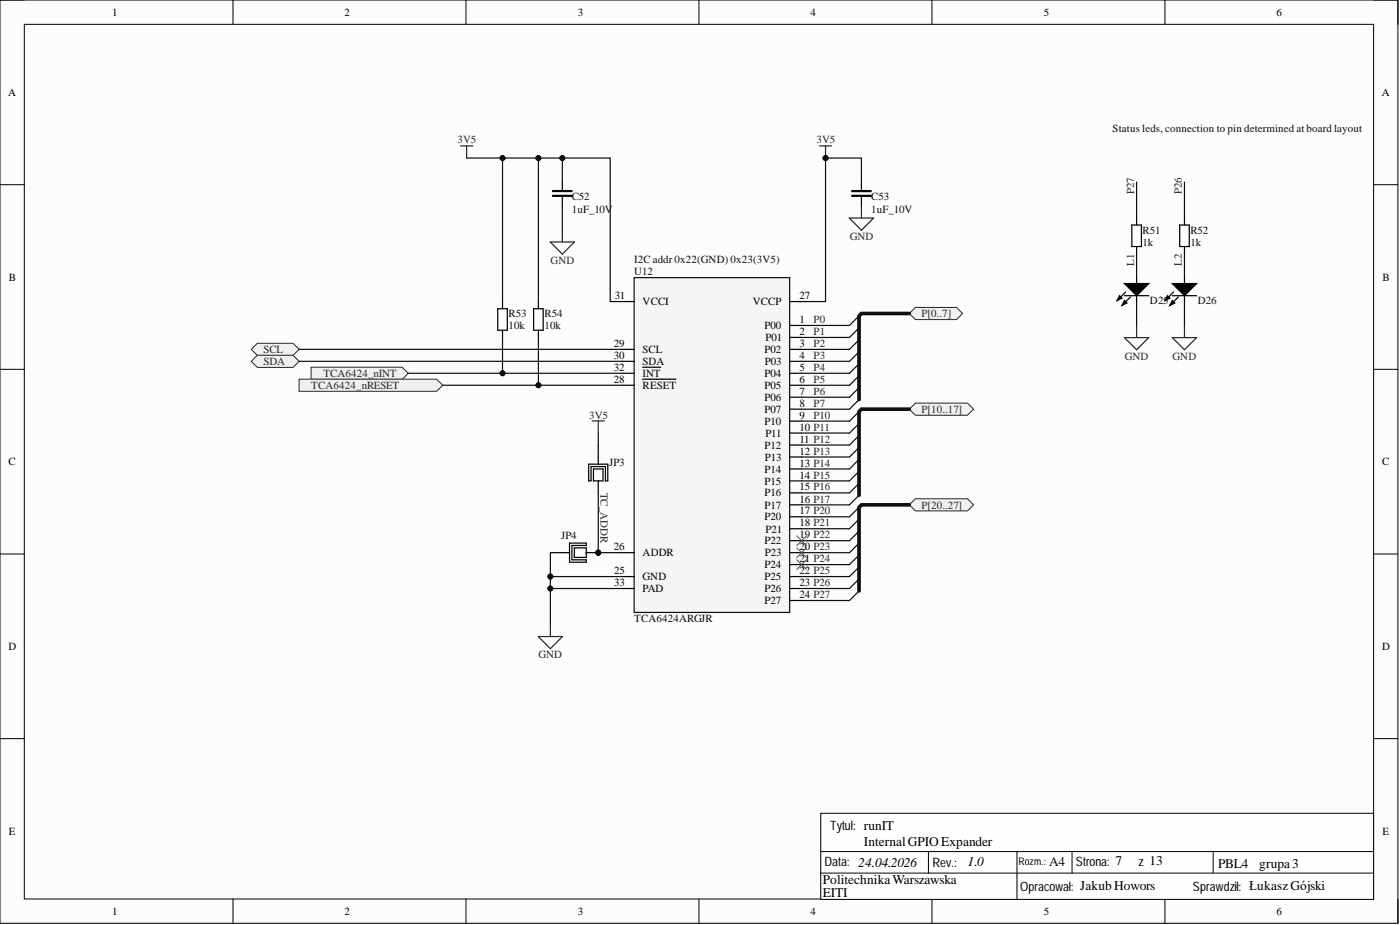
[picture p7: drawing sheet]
<svg xmlns="http://www.w3.org/2000/svg" width="292mm" height="193mm" viewBox="0 0 292 193" stroke-linecap="round" stroke-linejoin="round" font-family="sans-serif">
<defs><g id="words">
<g font-size="2.8">
<text x="180.2" y="176.6">InternalGPIO Expander</text>
<text x="171.7" y="184.5">PolitechnikaWarszawska</text>
<text x="201.9" y="180.7">1.0</text>
<text x="254.1" y="181">PBL4</text>
<text x="262.8" y="181">grupa3</text>
<text x="171.7" y="187">EITI</text>
</g>
<text font-size="2.8" fill="#0e0e0e" x="218.9" y="180.6">A4</text>
<g font-size="2.7">
<text x="173.2" y="173.1">Tytuł: runIT</text>
<text x="172" y="180.7">Data: 24.04.2026</text>
<text x="194.5" y="180.8">Rev.:</text>
<text x="212.9" y="185.9">Opracował: JakubHowors</text>
<text x="224.5" y="180.7">Strona: 7</text>
<text x="237.6" y="180.6">z 13</text>
<text x="248.9" y="185.9">Sprawdził: ŁukaszGójski</text>
</g>
<g font-size="2.3">
<text x="23.4" y="3.3">1</text>
<text x="71.9" y="3.3">2</text>
<text x="120.6" y="3.3">3</text>
<text x="169.1" y="3.3">4</text>
<text x="217.8" y="3.3">5</text>
<text x="266.3" y="3.3">6</text>
<text x="1.7" y="20">A</text>
<text x="288.3" y="20">A</text>
<text x="1.9" y="58.6">B</text>
<text x="288.5" y="58.6">B</text>
<text x="128.2" y="62.4">31</text>
<text x="134.1" y="63.7">VCCI</text>
<text x="157.1" y="63.7">VCCP</text>
<text x="166.8" y="62.4">27</text>
<text x="159.5" y="68.7">P00</text>
<text x="159.7" y="71.1">P01</text>
<text x="166.8" y="67.4">1</text>
<text x="166.8" y="69.9">2</text>
<text x="128.1" y="72.4">29</text>
<text x="128.1" y="74.9">30</text>
<text x="128.1" y="77.4">32</text>
<text x="134.1" y="73.7">SCL</text>
<text x="134.1" y="76.1">SDA</text>
<text x="159.5" y="73.7">P02</text>
<text x="159.6" y="76.1">P03</text>
<text x="166.8" y="72.4">3</text>
<text x="166.8" y="74.9">4</text>
<text x="166.8" y="77.4">5</text>
<text x="128.1" y="79.8">28</text>
<text x="134.1" y="81.1">RESET</text>
<text x="134.1" y="78.7">INT</text>
<text x="159.5" y="78.7">P04</text>
<text x="159.5" y="81.1">P05</text>
<text x="159.5" y="83.6">P06</text>
<text x="166.8" y="79.8">6</text>
<text x="166.8" y="82.4">7</text>
<text x="159.5" y="86.1">P07</text>
<text x="159.5" y="88.6">P10</text>
<text x="166.8" y="84.8">8</text>
<text x="166.8" y="87.4">9</text>
<text x="166.8" y="89.9">10 P11</text>
<text x="159.5" y="93.6">P12</text>
<text x="159.7" y="91.2">P11</text>
<text x="166.8" y="92.3">11 P12</text>
<text x="166.8" y="94.9">12 P13</text>
<text x="1.8" y="97.1">C</text>
<text x="159.5" y="98.6">P14</text>
<text x="159.5" y="101.1">P15</text>
<text x="159.6" y="96.1">P13</text>
<text x="166.8" y="97.3">13 P14</text>
<text x="166.8" y="99.9">14 P15</text>
<text x="288.4" y="97.1">C</text>
<text x="159.5" y="103.6">P16</text>
<text x="159.5" y="106.1">P17</text>
<text x="166.8" y="102.3">15 P16</text>
<text x="166.8" y="104.8">16 P17</text>
<text x="166.8" y="107.3">17 P20</text>
<text x="159.5" y="108.6">P20</text>
<text x="159.5" y="113.5">P22</text>
<text x="159.7" y="111.1">P21</text>
<text x="166.8" y="109.8">18 P21</text>
<text x="166.8" y="112.3">19 P22</text>
<text x="128.1" y="114.8">26</text>
<text x="128.2" y="119.8">25</text>
<text x="134.1" y="116.1">ADDR</text>
<text x="159.5" y="118.5">P24</text>
<text x="159.6" y="116.1">P23</text>
<text x="166.8" y="114.8">20 P23</text>
<text x="166.8" y="117.3">21 P24</text>
<text x="166.8" y="119.8">22 P25</text>
<text x="128.2" y="122.2">33</text>
<text x="134.1" y="121.1">GND</text>
<text x="134.1" y="123.5">PAD</text>
<text x="159.5" y="121.1">P25</text>
<text x="159.5" y="123.5">P26</text>
<text x="166.8" y="122.2">23 P26</text>
<text x="166.8" y="124.8">24 P27</text>
<text x="159.5" y="126">P27</text>
<text x="1.8" y="135.6">D</text>
<text x="288.4" y="135.6">D</text>
<text x="1.9" y="174.1">E</text>
<text x="288.5" y="174.1">E</text>
<text x="23.4" y="190.8">1</text>
<text x="71.9" y="190.8">2</text>
<text x="120.6" y="190.8">3</text>
<text x="169.1" y="190.8">4</text>
<text x="217.8" y="190.8">5</text>
<text x="266.3" y="190.8">6</text>
</g>
<g font-size="2.3" fill="#262626">
<text x="95.4" y="29.9">3V5</text>
<text x="170.3" y="29.9">3V5</text>
<text x="236.6" y="40.5" transform="rotate(-90 236.6 40.5)">P27</text>
<text x="246.6" y="40.5" transform="rotate(-90 246.6 40.5)">P26</text>
<text x="177.3" y="50">GND</text>
<text x="114.9" y="55.1">GND</text>
<text x="236.6" y="55.4" transform="rotate(-90 236.6 55.4)">L1</text>
<text x="246.6" y="55.4" transform="rotate(-90 246.6 55.4)">L2</text>
<text x="169.8" y="67.4">P0</text>
<text x="169.8" y="69.9">P1</text>
<text x="192.2" y="66.2">P[0..7]</text>
<text x="55" y="73.7">SCL</text>
<text x="55" y="76.1">SDA</text>
<text x="169.8" y="72.4">P2</text>
<text x="169.8" y="74.9">P3</text>
<text x="169.8" y="77.4">P4</text>
<text x="234.7" y="75">GND</text>
<text x="244.7" y="75">GND</text>
<text x="64.9" y="81.1">TCA6424_nRESET</text>
<text x="67.5" y="78.7">TCA6424_nINT</text>
<text x="169.8" y="79.8">P5</text>
<text x="169.8" y="82.4">P6</text>
<text x="122.9" y="87.4">3V5</text>
<text x="169.8" y="84.8">P7</text>
<text x="169.8" y="87.4">P10</text>
<text x="192.2" y="86.1">P[10..17]</text>
<text x="125.3" y="102.8" transform="rotate(90 125.3 102.8)">TC_ADDR</text>
<text x="192.2" y="106.1">P[20..27]</text>
<text x="112.4" y="137.4">GND</text>
</g>
<g font-size="2.3" fill="#0e0e0e">
<text x="232.1" y="27.5">Status leds, connection to pin determined at board layout</text>
<text x="119.3" y="41.8">C52</text>
<text x="181.8" y="41.8">C53</text>
<text x="119.3" y="44.4">1uF_10V</text>
<text x="181.8" y="44.4">1uF_10V</text>
<text x="238.4" y="48.8">R51</text>
<text x="238.4" y="51.3">1k</text>
<text x="248.4" y="48.8">R52</text>
<text x="248.4" y="51.3">1k</text>
<text x="132.3" y="57.5">U12</text>
<text x="132.3" y="54.9">I2C addr 0x22(GND) 0x23(3V5)</text>
<text x="239.9" y="63.4">D25</text>
<text x="249.9" y="63.4">D26</text>
<text x="106.1" y="66.2">R53</text>
<text x="106.1" y="68.7">10k</text>
<text x="113.6" y="66.2">R54</text>
<text x="113.6" y="68.7">10k</text>
<text x="127.1" y="97.2">JP3</text>
<text x="117.1" y="112.5">JP4</text>
<text x="132.3" y="129.8">TCA6424ARGJR</text>
</g>
<text font-size="2.2" x="212.5" y="180.5">Rozm.:</text>
</g></defs>
<path d="M0 0h291.7v192.6h-291.7z" fill-rule="evenodd" fill="#fcfcfc"/>
<path d="M0 0h291.7v192.6h-291.7z" fill="none" stroke="#000" stroke-width=".21"/>
<path d="M5.1 5.1h281.5v182.4h-281.5z" fill-rule="evenodd" fill="#fcfcfc"/>
<g fill="none" stroke="#000" stroke-width=".21">
<path d="M0 0h5.1M5.1 5.1h281.5v182.4h-281.5zM48.6 0v5.1M97.2 0v5.1M145.8 0v5.1M194.4 0v5.1M243.1 0v5.1M286.6 0h5.1v5.1M0 38.5h5.1M286.6 38.5h5.1M0 77.1h5.1M286.6 77.1h5.1"/>
<path d="M0 115.6h5.1M286.6 115.6h5.1M0 154.1h5.1M286.6 154.1h5.1M48.6 187.5v5.1M97.2 187.5v5.1M145.8 187.5v5.1M194.4 187.5v5.1M243.1 187.5v5.1M291.7 187.5v5.1"/>
</g>
<path d="M171.2 169.7h115.4v17.9h-115.4z" fill-rule="evenodd" fill="#fefefe"/>
<path d="M171.2 169.7h115.4v17.9h-115.4zM171.2 177.7h115.4M193.7 177.7v4.4M212.2 177.7v9.9M223.7 177.7v4.4M253.1 177.7v4.4M171.2 182.1h115.4" fill="none" stroke="#000" stroke-width=".21"/>
<path d="M132.3 57.9h32.5v69.9h-32.5z" fill-rule="evenodd" fill="#f5f5f5"/>
<path d="M132.3 57.9h32.5v69.9h-32.5z" fill="none" stroke="#0a0a0a" stroke-width=".25"/>
<g fill="none" stroke="#000" stroke-width=".25">
<path d="M129.8 72.9h2.5M129.8 75.4h2.5M129.8 77.9h2.5M129.8 62.9h2.5M134.1 79.1h6.9M134.1 76.6h3.7M164.8 67.9h2.5M164.8 70.4h2.5M164.8 72.9h2.5M164.8 75.4h2.5M164.8 77.9h2.5M164.8 62.9h2.5"/>
<path d="M129.8 80.4h2.5M164.8 80.4h2.5M164.8 82.9h2.5M164.8 85.4h2.5M164.8 87.9h2.5M164.8 90.3h2.5M164.8 92.8h2.5M164.8 95.3h2.5M164.8 97.8h2.5M129.8 115.3h2.5M164.8 100.3h2.5M164.8 102.8h2.5"/>
<path d="M164.8 105.3h2.5M164.8 107.8h2.5M164.8 110.3h2.5M164.8 112.8h2.5M164.8 115.3h2.5M164.8 117.8h2.5M129.8 120.3h2.5M129.8 122.8h2.5M164.8 120.3h2.5M164.8 122.8h2.5M164.8 125.3h2.5"/>
</g>
<path d="M112.3 132.8h5.1l-2.6 2.5zM114.8 130.3v2.5" fill="none" stroke="#262626" stroke-width=".25"/>
<path d="M52.4 72.9l1.3-1.3h7.4l1.3 1.3-1.3 1.3h-7.4z" fill-rule="evenodd" fill="#f0f0f0"/>
<path d="M52.4 72.9l1.3-1.3h7.4l1.3 1.3-1.3 1.3h-7.4z" fill="none" stroke="#262626" stroke-width=".21"/>
<path d="M52.4 75.4l1.3-1.3h7.4l1.3 1.3-1.3 1.2h-7.4z" fill-rule="evenodd" fill="#f0f0f0"/>
<path d="M52.4 75.4l1.3-1.3h7.4l1.3 1.3-1.3 1.2h-7.4z" fill="none" stroke="#262626" stroke-width=".21"/>
<path d="M64.9 76.6h19l1.3 1.3-1.3 1.2h-19z" fill-rule="evenodd" fill="#f0f0f0"/>
<path d="M64.9 76.6h19l1.3 1.3-1.3 1.2h-19z" fill="none" stroke="#262626" stroke-width=".21"/>
<path d="M62.4 79.1h28.7l1.3 1.3-1.3 1.2h-28.7z" fill-rule="evenodd" fill="#f0f0f0"/>
<path d="M62.4 79.1h28.7l1.3 1.3-1.3 1.2h-28.7z" fill="none" stroke="#262626" stroke-width=".21"/>
<g fill="none" stroke="#0e0e0e" stroke-width=".25">
<path d="M179.2 65.9l-2 2M179.2 68.4l-2 2M179.2 70.9l-2 2M179.2 73.4l-2 2M179.2 75.9l-2 2M179.2 78.4l-2 2M179.2 80.9l-2 2M179.2 83.4l-2 2M179.2 85.9l-2 2M179.2 88.3l-2 2M179.2 90.9l-2 1.9M179.2 93.3l-2 2"/>
<path d="M179.2 95.8l-2 2M179.2 98.3l-2 2M179.2 100.8l-2 2M179.2 103.3l-2 2M179.2 105.8l-2 2M179.2 108.3l-2 2M179.2 110.8l-2 2M179.2 113.3l-2 2M179.2 115.8l-2 2M179.2 118.3l-2 2M179.2 120.8l-2 2M179.2 123.3l-2 2"/>
</g>
<path d="M189.7 65.4l1.3-1.3h8.6l1.2 1.3-1.2 1.3h-8.6z" fill-rule="evenodd" fill="#f0f0f0"/>
<path d="M189.7 65.4l1.3-1.3h8.6l1.2 1.3-1.2 1.3h-8.6z" fill="none" stroke="#262626" stroke-width=".21"/>
<path d="M189.7 85.4l1.3-1.3h10.9l1.2 1.3-1.2 1.2h-10.9z" fill-rule="evenodd" fill="#f0f0f0"/>
<path d="M189.7 85.4l1.3-1.3h10.9l1.2 1.3-1.2 1.2h-10.9z" fill="none" stroke="#262626" stroke-width=".21"/>
<path d="M189.7 105.3l1.3-1.2h10.9l1.2 1.2-1.2 1.3h-10.9z" fill-rule="evenodd" fill="#f0f0f0"/>
<path d="M189.7 105.3l1.3-1.2h10.9l1.2 1.2-1.2 1.3h-10.9z" fill="none" stroke="#262626" stroke-width=".21"/>
<path d="M171 30.4h2.5M172.2 30.4v2.6M114.8 50.5h5.1l-2.6 2.5zM117.3 47.9v2.6M177.2 45.5h5.1l-2.6 2.5zM179.7 43v2.5" fill="none" stroke="#262626" stroke-width=".25"/>
<path d="M103.8 64.4h2v4.5h-2zM104.8 62.9v1.5M104.8 68.9v1.5M111.3 64.4h2v4.5h-2zM112.3 62.9v1.5M112.3 68.9v1.5" fill="none" stroke="#000" stroke-width=".25"/>
<circle cx="172.2" cy="33" r=".51" fill="#0e0e0e"/>
<circle cx="172.2" cy="33" r=".51" fill="none" stroke="#0e0e0e" stroke-width=".21"/>
<path d="M96.1 30.4h2.5M97.4 30.4v2.6" fill="none" stroke="#262626" stroke-width=".25"/>
<path d="M122.8 96.8h4v3.5h-.5v-3h-3v3h-.5zM123.8 97.8h2v2.5h-2zM124.8 92.8v4M124.8 100.3v2.5" fill="none" stroke="#000" stroke-width=".25"/>
<circle cx="124.8" cy="115.3" r=".51" fill="#0e0e0e"/>
<circle cx="124.8" cy="115.3" r=".51" fill="none" stroke="#0e0e0e" stroke-width=".21"/>
<path d="M122.3 115.3h2.5" fill="none" stroke="#000" stroke-width=".25"/>
<circle cx="124.8" cy="115.3" r=".51" fill="#0e0e0e"/>
<circle cx="124.8" cy="115.3" r=".51" fill="none" stroke="#0e0e0e" stroke-width=".21"/>
<path d="M115.3 39.8h4v.2h-4zM117.3 38v2M177.7 39.8h4v.2h-4zM179.7 38v2M115.3 40.8h4v.2h-4zM117.3 41v2M177.7 40.8h4v.2h-4zM179.7 41v2M114.8 115.3h4M118.8 113.3h3.5v.5h-3v3h3v.5h-3.5zM119.8 114.3h2.5v2h-2.5z" fill="none" stroke="#000" stroke-width=".25"/>
<path d="M123.6 87.8h2.5M124.8 87.8v2.5" fill="none" stroke="#262626" stroke-width=".25"/>
<path d="M115.3 39.9h4M177.7 39.9h4M115.3 40.9h4M177.7 40.9h4" fill="none" stroke="#f5f5f5" stroke-width=".21"/>
<path d="M129.8 120.3h-15v10" fill="none" stroke="#0e0e0e" stroke-width=".25"/>
<circle cx="114.8" cy="120.3" r=".51" fill="#0e0e0e"/>
<circle cx="114.8" cy="120.3" r=".51" fill="none" stroke="#0e0e0e" stroke-width=".21"/>
<circle cx="114.8" cy="122.8" r=".51" fill="#0e0e0e"/>
<circle cx="114.8" cy="122.8" r=".51" fill="none" stroke="#0e0e0e" stroke-width=".21"/>
<path d="M114.8 122.8h15" fill="none" stroke="#0e0e0e" stroke-width=".25"/>
<circle cx="114.8" cy="122.8" r=".51" fill="#0e0e0e"/>
<circle cx="114.8" cy="122.8" r=".51" fill="none" stroke="#0e0e0e" stroke-width=".21"/>
<path d="M62.4 72.9h67.4M62.4 75.4h67.4M92.4 80.4h37.4" fill="none" stroke="#0e0e0e" stroke-width=".25"/>
<circle cx="112.3" cy="80.4" r=".51" fill="#0e0e0e"/>
<circle cx="112.3" cy="80.4" r=".51" fill="none" stroke="#0e0e0e" stroke-width=".21"/>
<g fill="none" stroke="#0e0e0e" stroke-width=".25">
<path d="M172.3 33h7.4v5M167.3 67.9h9.9M167.3 70.4h9.9M167.3 72.9h9.9M167.3 75.4h9.9M167.3 77.9h9.9M167.3 80.4h9.9M167.3 82.9h9.9M167.3 85.4h9.9M167.3 87.9h9.9M167.3 90.3h9.9M167.3 92.8h9.9"/>
<path d="M167.3 95.3h9.9M167.3 97.8h9.9M167.3 100.3h9.9M167.3 102.8h9.9M167.3 105.3h9.9M167.3 107.8h9.9M167.3 110.3h9.9M167.3 112.8h9.9M167.3 115.3h9.9M167.3 117.8h9.9M167.3 120.3h9.9M167.3 122.8h9.9"/>
<path d="M167.3 125.3h9.9"/>
</g>
<circle cx="172.2" cy="33" r=".51" fill="#0e0e0e"/>
<circle cx="172.2" cy="33" r=".51" fill="none" stroke="#0e0e0e" stroke-width=".21"/>
<path d="M172.2 33v29.9h-4.9" fill="none" stroke="#0e0e0e" stroke-width=".25"/>
<circle cx="172.2" cy="33" r=".51" fill="#0e0e0e"/>
<circle cx="172.2" cy="33" r=".51" fill="none" stroke="#0e0e0e" stroke-width=".21"/>
<path d="M117.3 43v4.9M124.8 115.3h5" fill="none" stroke="#0e0e0e" stroke-width=".25"/>
<circle cx="124.8" cy="115.3" r=".51" fill="#0e0e0e"/>
<circle cx="124.8" cy="115.3" r=".51" fill="none" stroke="#0e0e0e" stroke-width=".21"/>
<path d="M114.8 115.3v5" fill="none" stroke="#0e0e0e" stroke-width=".25"/>
<circle cx="114.8" cy="120.3" r=".51" fill="#0e0e0e"/>
<circle cx="114.8" cy="120.3" r=".51" fill="none" stroke="#0e0e0e" stroke-width=".21"/>
<path d="M124.8 102.8v12.5" fill="none" stroke="#0e0e0e" stroke-width=".25"/>
<circle cx="124.8" cy="115.3" r=".51" fill="#0e0e0e"/>
<circle cx="124.8" cy="115.3" r=".51" fill="none" stroke="#0e0e0e" stroke-width=".21"/>
<path d="M104.8 70.4v7.5" fill="none" stroke="#0e0e0e" stroke-width=".25"/>
<circle cx="104.8" cy="77.9" r=".51" fill="#0e0e0e"/>
<circle cx="104.8" cy="77.9" r=".51" fill="none" stroke="#0e0e0e" stroke-width=".21"/>
<path d="M104.8 33v29.9" fill="none" stroke="#0e0e0e" stroke-width=".25"/>
<circle cx="104.8" cy="33" r=".51" fill="#0e0e0e"/>
<circle cx="104.8" cy="33" r=".51" fill="none" stroke="#0e0e0e" stroke-width=".21"/>
<path d="M112.3 70.4v10" fill="none" stroke="#0e0e0e" stroke-width=".25"/>
<circle cx="112.3" cy="80.4" r=".51" fill="#0e0e0e"/>
<circle cx="112.3" cy="80.4" r=".51" fill="none" stroke="#0e0e0e" stroke-width=".21"/>
<path d="M112.3 33v29.9" fill="none" stroke="#0e0e0e" stroke-width=".25"/>
<circle cx="112.3" cy="33" r=".51" fill="#0e0e0e"/>
<circle cx="112.3" cy="33" r=".51" fill="none" stroke="#0e0e0e" stroke-width=".21"/>
<path d="M117.3 33v5" fill="none" stroke="#0e0e0e" stroke-width=".25"/>
<circle cx="117.3" cy="33" r=".51" fill="#0e0e0e"/>
<circle cx="117.3" cy="33" r=".51" fill="none" stroke="#0e0e0e" stroke-width=".21"/>
<path d="M189.7 65.4h-10l-.5 .5v17.5M189.7 85.4h-10l-.5 .5v17.4M189.7 105.3h-10l-.5 .5v17.5" fill="none" stroke="#0e0e0e" stroke-width=".76"/>
<path d="M234.6 70.4h5.1l-2.6 2.6zM237.1 67.9v2.5M244.6 70.4h5.1l-2.6 2.6zM247.1 67.9v2.5" fill="none" stroke="#262626" stroke-width=".25"/>
<path d="M97.4 33h29.9v29.9h2.5M237.1 52.9v5M247.1 52.9v5M237.1 62.9v5M247.1 62.9v5M124.8 90.3v2.5" fill="none" stroke="#0e0e0e" stroke-width=".25"/>
<path d="M234.6 59.2h5.1l-2.6 2.5zM244.6 59.2h5.1l-2.6 2.5zM233.6 61.7l.5 .5-1 .5zM234.6 62.7l.5 .5-1 .5zM243.6 61.7l.5 .5-1 .5zM244.6 62.7l.5 .5-1 .5z" fill="#000"/>
<g fill="none" stroke="#000" stroke-width=".25">
<path d="M234.6 59.2h5.1l-2.6 2.5zM237.1 57.9v5M244.6 59.2h5.1l-2.6 2.5zM247.1 57.9v5M233.6 61.7l.5 .5-1 .5zM234.6 62.7l.5 .5-1 .5zM234.6 61.7h5.1M234.9 60.9l-1.8 1.8M235.9 61.9l-1.8 1.8M243.6 61.7l.5 .5-1 .5zM244.6 62.7l.5 .5-1 .5zM244.6 61.7h5.1"/>
<path d="M244.8 60.9l-1.7 1.8M245.9 61.9l-1.8 1.8"/>
</g>
<circle cx="104.8" cy="33" r=".51" fill="#0e0e0e"/>
<circle cx="104.8" cy="33" r=".51" fill="none" stroke="#0e0e0e" stroke-width=".21"/>
<circle cx="112.3" cy="33" r=".51" fill="#0e0e0e"/>
<circle cx="112.3" cy="33" r=".51" fill="none" stroke="#0e0e0e" stroke-width=".21"/>
<circle cx="117.3" cy="33" r=".51" fill="#0e0e0e"/>
<circle cx="117.3" cy="33" r=".51" fill="none" stroke="#0e0e0e" stroke-width=".21"/>
<path d="M85.2 77.9h44.6" fill="none" stroke="#0e0e0e" stroke-width=".25"/>
<circle cx="104.8" cy="77.9" r=".51" fill="#0e0e0e"/>
<circle cx="104.8" cy="77.9" r=".51" fill="none" stroke="#0e0e0e" stroke-width=".21"/>
<path d="M237.1 38v7.4M247.1 38v7.4" fill="none" stroke="#0e0e0e" stroke-width=".25"/>
<path d="M166.2 111.8l2.1 2M166.2 114.3l2.1 2M166.2 116.8l2.1 2M168.3 111.8l-2.1 2M168.3 114.3l-2.1 2M168.3 116.8l-2.1 2" fill="none" stroke="#4c4c4c" stroke-width=".21"/>
<path d="M236.2 46.9h1.9v4.5h-1.9zM237.1 45.4v1.5M237.1 51.4v1.5M246.1 46.9h2v4.5h-2zM247.1 45.4v1.5M247.1 51.4v1.5" fill="none" stroke="#000" stroke-width=".25"/>
<use href="#words"/>
</svg>
